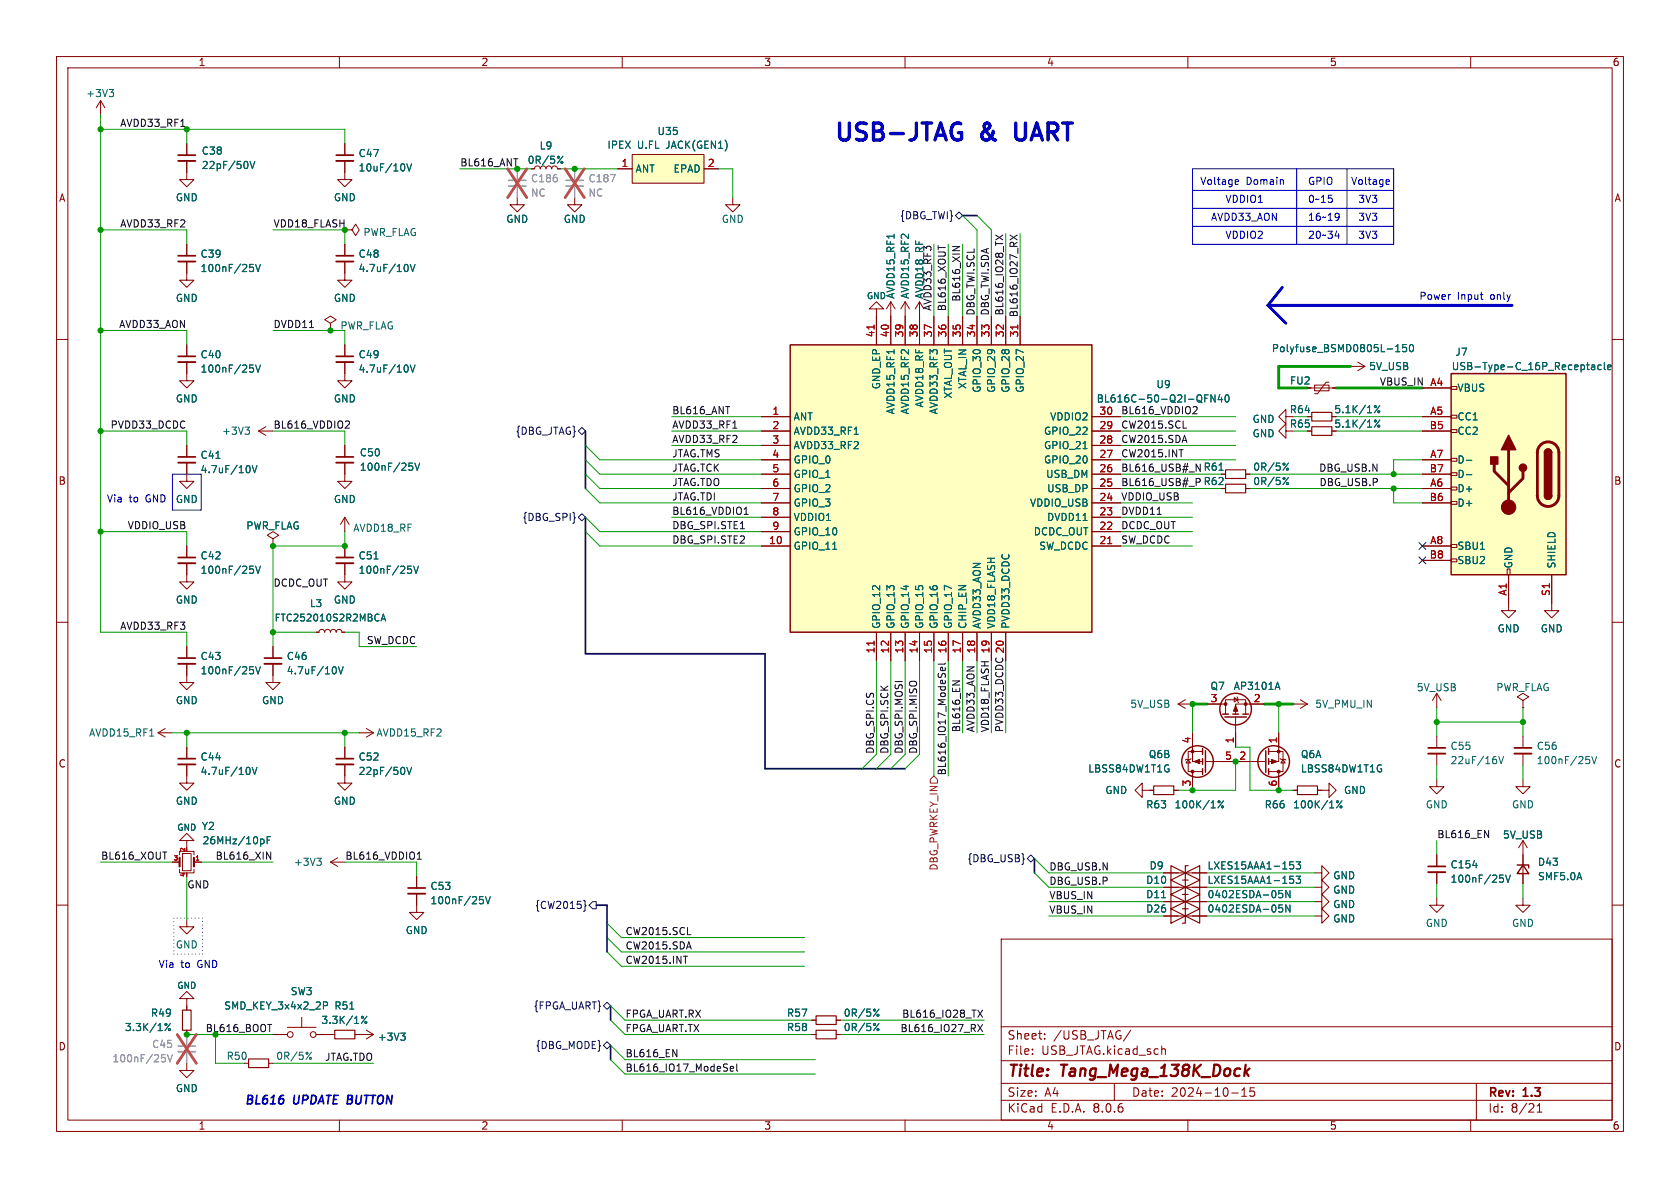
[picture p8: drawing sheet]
<svg xmlns="http://www.w3.org/2000/svg" width="297mm" height="210mm" viewBox="0 0 297 210" stroke-linecap="round" stroke-linejoin="round" font-family="sans-serif">
<defs><g id="words">
<g font-size="4.2" fill="#0000c2">
<text x="147.3" y="25.2">USB-JTAG</text>
<text x="173.7" y="25.2">&amp;</text>
<text x="180.9" y="25.2">UART</text>
</g>
<g font-size="2.8" fill="#840000">
<text x="178" y="190.9">Title:</text>
<text x="187.7" y="190.9">Tang_Mega_138K_Dock</text>
</g>
<g font-size="2.1" fill="#840000">
<text x="178" y="184">Sheet:</text>
<text x="186.2" y="184">/USB_JTAG/</text>
<text x="178" y="186.7">File:</text>
<text x="184.1" y="186.7">USB_JTAG.kicad_sch</text>
<text x="178" y="196.9">KiCad</text>
<text x="178" y="194.1">Size:</text>
<text x="184.7" y="194.1">A4</text>
<text x="185.7" y="196.9">E.D.A.</text>
<text x="193.3" y="196.9">8.0.6</text>
<text x="200" y="194.1">Date:</text>
<text x="207" y="194.1">2024-10-15</text>
<text x="263" y="194.3">Rev:</text>
<text x="263" y="196.9">Id:</text>
<text x="267.1" y="196.9">8/21</text>
<text x="269.4" y="194.3">1.3</text>
</g>
<g font-size="2.1" fill="#0000c2">
<text x="43.2" y="195.3">BL616</text>
<text x="51.9" y="195.3">UPDATE BUTTON</text>
</g>
<g font-size="1.8" fill="#840000">
<text x="35" y="11.9">1</text>
<text x="85" y="11.9">2</text>
<text x="135" y="11.9">3</text>
<text x="185" y="11.9">4</text>
<text x="235" y="11.9">5</text>
<text x="285" y="11.9">6</text>
<text x="10.3" y="35.9">A</text>
<text x="285.3" y="35.9">A</text>
<text x="228" y="68.2">FU2</text>
<text x="235.8" y="73.3">5.1K/1%</text>
<text x="235.8" y="75.8">5.1K/1%</text>
<text x="10.3" y="85.9">B</text>
<text x="285.3" y="85.9">B</text>
<text x="10.3" y="135.9">C</text>
<text x="285.3" y="135.9">C</text>
<text x="10.3" y="185.9">D</text>
<text x="285.3" y="185.9">D</text>
<text x="35" y="199.9">1</text>
<text x="85" y="199.9">2</text>
<text x="135" y="199.9">3</text>
<text x="185" y="199.9">4</text>
<text x="235" y="199.9">5</text>
<text x="285" y="199.9">6</text>
</g>
<g font-size="1.8" fill="#006464">
<text x="15.1" y="17.4">+3V3</text>
<text x="35.6" y="27.5">C38</text>
<text x="63.3" y="28">C47</text>
<text x="93.2" y="29.2">0R/5%</text>
<text x="95.3" y="26.6">L9</text>
<text x="107.3" y="26.5">IPEX</text>
<text x="112.7" y="26.5">U.FL</text>
<text x="116.1" y="24.1">U35</text>
<text x="117.9" y="26.5">JACK(GEN1)</text>
<text x="31" y="35.8">GND</text>
<text x="35.6" y="30.1">22pF/50V</text>
<text x="58.9" y="35.8">GND</text>
<text x="63.3" y="30.5">10uF/10V</text>
<text x="112.3" y="30.7">ANT</text>
<text x="119" y="30.7">EPAD</text>
<text x="64.1" y="41.9">PWR_FLAG</text>
<text x="89.4" y="39.6">GND</text>
<text x="99.6" y="39.6">GND</text>
<text x="127.5" y="39.6">GND</text>
<text x="35.4" y="45.8">C39</text>
<text x="63.3" y="45.8">C48</text>
<text x="31" y="53.6">GND</text>
<text x="35.4" y="48.3">100nF/25V</text>
<text x="58.9" y="53.6">GND</text>
<text x="63.3" y="48.3">4.7uF/10V</text>
<text x="158.3" y="52.9" transform="rotate(-90 158.3 52.9)">AVDD15_RF1</text>
<text x="160.9" y="52.9" transform="rotate(-90 160.9 52.9)">AVDD15_RF2</text>
<text x="163.4" y="53" transform="rotate(-90 163.4 53)">AVDD18_RF</text>
<text x="60.1" y="58.4">PWR_FLAG</text>
<text x="35.4" y="63.5">C40</text>
<text x="63.3" y="63.5">C49</text>
<text x="224.7" y="62.5">Polyfuse_BSMD0805L-150</text>
<text x="241.9" y="65.6">5V_USB</text>
<text x="256.6" y="65.6">USB-Type-C_16P_Receptacle</text>
<text x="257.2" y="63.1">J7</text>
<text x="31" y="71.3">GND</text>
<text x="35.4" y="66.1">100nF/25V</text>
<text x="58.9" y="71.3">GND</text>
<text x="63.3" y="66.1">4.7uF/10V</text>
<text x="155.8" y="68.9" transform="rotate(-90 155.8 68.9)">GND_EP</text>
<text x="168.5" y="70.6" transform="rotate(-90 168.5 70.6)">XTAL_OUT</text>
<text x="171" y="68.9" transform="rotate(-90 171 68.9)">XTAL_IN</text>
<text x="173.6" y="69.5" transform="rotate(-90 173.6 69.5)">GPIO_30</text>
<text x="176.1" y="69.5" transform="rotate(-90 176.1 69.5)">GPIO_29</text>
<text x="178.7" y="69.5" transform="rotate(-90 178.7 69.5)">GPIO_28</text>
<text x="181.2" y="69.5" transform="rotate(-90 181.2 69.5)">GPIO_27</text>
<text x="193.8" y="71.4">BL616C-50-Q2I-QFN40</text>
<text x="204.3" y="68.8">U9</text>
<text x="257.6" y="69.4">VBUS</text>
<text x="39.2" y="77.1">+3V3</text>
<text x="140.2" y="74.5">ANT</text>
<text x="140.2" y="77.1">AVDD33_RF1</text>
<text x="158.3" y="73.3" transform="rotate(-90 158.3 73.3)">AVDD15_RF1</text>
<text x="160.9" y="73.3" transform="rotate(-90 160.9 73.3)">AVDD15_RF2</text>
<text x="163.4" y="72.1" transform="rotate(-90 163.4 72.1)">AVDD18_RF</text>
<text x="166" y="73.3" transform="rotate(-90 166 73.3)">AVDD33_RF3</text>
<text x="184.5" y="77.1">GPIO_22</text>
<text x="185.6" y="74.5">VDDIO2</text>
<text x="221.3" y="75">GND</text>
<text x="221.3" y="77.5">GND</text>
<text x="227.9" y="73.3">R64</text>
<text x="227.9" y="75.8">R65</text>
<text x="257.6" y="74.5">CC1</text>
<text x="257.6" y="77.1">CC2</text>
<text x="35.4" y="83.9">4.7uF/10V</text>
<text x="35.4" y="81.3">C41</text>
<text x="63.5" y="80.9">C50</text>
<text x="63.5" y="83.4">100nF/25V</text>
<text x="140.2" y="79.6">AVDD33_RF2</text>
<text x="140.2" y="82.1">GPIO_0</text>
<text x="184.5" y="82.1">GPIO_20</text>
<text x="184.5" y="79.6">GPIO_21</text>
<text x="212.7" y="83.4">R61</text>
<text x="221.5" y="83.4">0R/5%</text>
<text x="257.6" y="82.1">D-</text>
<text x="31" y="89.1">GND</text>
<text x="58.9" y="89.1">GND</text>
<text x="140.2" y="84.7">GPIO_1</text>
<text x="140.2" y="87.2">GPIO_2</text>
<text x="140.2" y="89.8">GPIO_3</text>
<text x="182" y="89.8">VDDIO_USB</text>
<text x="184.8" y="84.7">USB_DM</text>
<text x="185" y="87.2">USB_DP</text>
<text x="212.7" y="86">R62</text>
<text x="221.5" y="86">0R/5%</text>
<text x="257.6" y="87.2">D+</text>
<text x="257.6" y="89.8">D+</text>
<text x="257.6" y="84.7">D-</text>
<text x="43.4" y="93.8">PWR_FLAG</text>
<text x="62.3" y="94.2">AVDD18_RF</text>
<text x="140.2" y="92.3">VDDIO1</text>
<text x="140.2" y="94.8">GPIO_10</text>
<text x="182.7" y="94.8">DCDC_OUT</text>
<text x="185" y="92.3">DVDD11</text>
<text x="35.4" y="99.1">C42</text>
<text x="35.4" y="101.6">100nF/25V</text>
<text x="63.3" y="99.1">C51</text>
<text x="63.3" y="101.6">100nF/25V</text>
<text x="140.2" y="97.4">GPIO_11</text>
<text x="183.6" y="97.4">SW_DCDC</text>
<text x="257.6" y="97.4">SBU1</text>
<text x="257.6" y="99.9">SBU2</text>
<text x="267.6" y="100.6" transform="rotate(-90 267.6 100.6)">GND</text>
<text x="275.2" y="100.6" transform="rotate(-90 275.2 100.6)">SHIELD</text>
<text x="31" y="106.9">GND</text>
<text x="58.9" y="106.9">GND</text>
<text x="155.8" y="111.3" transform="rotate(-90 155.8 111.3)">GPIO_12</text>
<text x="158.3" y="111.3" transform="rotate(-90 158.3 111.3)">GPIO_13</text>
<text x="160.9" y="111.3" transform="rotate(-90 160.9 111.3)">GPIO_14</text>
<text x="163.4" y="111.3" transform="rotate(-90 163.4 111.3)">GPIO_15</text>
<text x="166" y="111.3" transform="rotate(-90 166 111.3)">GPIO_16</text>
<text x="168.5" y="111.3" transform="rotate(-90 168.5 111.3)">GPIO_17</text>
<text x="171" y="111.3" transform="rotate(-90 171 111.3)">CHIP_EN</text>
<text x="173.6" y="111.3" transform="rotate(-90 173.6 111.3)">AVDD33_AON</text>
<text x="176.1" y="111.3" transform="rotate(-90 176.1 111.3)">VDD18_FLASH</text>
<text x="178.7" y="111.3" transform="rotate(-90 178.7 111.3)">PVDD33_DCDC</text>
<text x="264.7" y="112">GND</text>
<text x="272.3" y="112">GND</text>
<text x="35.4" y="116.9">C43</text>
<text x="35.4" y="119.4">100nF/25V</text>
<text x="50.6" y="119.4">4.7uF/10V</text>
<text x="50.6" y="116.9">C46</text>
<text x="31" y="124.7">GND</text>
<text x="46.2" y="124.7">GND</text>
<text x="199.7" y="125.3">5V_USB</text>
<text x="213.9" y="122.1">Q7</text>
<text x="218" y="122.1">AP3101A</text>
<text x="232.4" y="125.3">5V_PMU_IN</text>
<text x="250.4" y="122.4">5V_USB</text>
<text x="264.4" y="122.4">PWR_FLAG</text>
<text x="15.7" y="130.4">AVDD15_RF1</text>
<text x="66.5" y="130.4">AVDD15_RF2</text>
<text x="35.4" y="137.2">4.7uF/10V</text>
<text x="35.4" y="134.7">C44</text>
<text x="63.3" y="137.2">22pF/50V</text>
<text x="63.3" y="134.7">C52</text>
<text x="192.3" y="136.8">LBSS84DW1T1G</text>
<text x="203" y="134.2">Q6B</text>
<text x="229.9" y="136.8">LBSS84DW1T1G</text>
<text x="229.9" y="134.2">Q6A</text>
<text x="256.3" y="132.8">C55</text>
<text x="256.3" y="135.3">22uF/16V</text>
<text x="271.6" y="132.8">C56</text>
<text x="271.6" y="135.3">100nF/25V</text>
<text x="31" y="142.5">GND</text>
<text x="58.9" y="142.5">GND</text>
<text x="195.3" y="140.6">GND</text>
<text x="202.5" y="143.1">R63</text>
<text x="207.5" y="143.1">100K/1%</text>
<text x="223.5" y="143.1">R66</text>
<text x="228.5" y="143.1">100K/1%</text>
<text x="237.5" y="140.6">GND</text>
<text x="252" y="143.1">GND</text>
<text x="267.2" y="143.1">GND</text>
<text x="35.6" y="146.9">Y2</text>
<text x="35.7" y="149.5">26MHz/10pF</text>
<text x="265.6" y="148.4">5V_USB</text>
<text x="51.9" y="153.3">+3V3</text>
<text x="203.1" y="153.9">D9</text>
<text x="213.4" y="153.9">LXES15AAA1-153</text>
<text x="235.6" y="155.6">GND</text>
<text x="256.3" y="153.7">C154</text>
<text x="271.8" y="153.3">D43</text>
<text x="271.8" y="155.8">SMF5.0A</text>
<text x="76" y="157.5">C53</text>
<text x="76" y="160.1">100nF/25V</text>
<text x="202.5" y="159">D11</text>
<text x="202.5" y="156.4">D10</text>
<text x="202.5" y="161.5">D26</text>
<text x="213.4" y="156.4">LXES15AAA1-153</text>
<text x="213.4" y="159">0402ESDA-05N</text>
<text x="213.4" y="161.5">0402ESDA-05N</text>
<text x="235.6" y="160.7">GND</text>
<text x="235.6" y="158.2">GND</text>
<text x="256.3" y="156.2">100nF/25V</text>
<text x="31" y="167.9">GND</text>
<text x="71.6" y="165.3">GND</text>
<text x="235.6" y="163.3">GND</text>
<text x="252" y="164.1">GND</text>
<text x="267.2" y="164.1">GND</text>
<text x="26.6" y="179.9">R49</text>
<text x="39.5" y="178.7">SMD_KEY_3x4x2_2P</text>
<text x="51.3" y="176.1">SW3</text>
<text x="59" y="178.7">R51</text>
<text x="139" y="179.9">R57</text>
<text x="149.1" y="179.9">0R/5%</text>
<text x="22" y="182.5">3.3K/1%</text>
<text x="56.7" y="181.2">3.3K/1%</text>
<text x="66.7" y="184.2">+3V3</text>
<text x="139" y="182.5">R58</text>
<text x="149.1" y="182.5">0R/5%</text>
<text x="40" y="187.6">R50</text>
<text x="48.7" y="187.6">0R/5%</text>
<text x="31" y="193.3">GND</text>
</g>
<g font-size="1.8" fill="#0f0f0f">
<text x="21.1" y="22.5">AVDD33_RF1</text>
<text x="81.3" y="29.5">BL616_ANT</text>
<text x="21.1" y="40.3">AVDD33_RF2</text>
<text x="48.3" y="40.3">VDD18_FLASH</text>
<text x="169.8" y="53.4" transform="rotate(-90 169.8 53.4)">BL616_XIN</text>
<text x="21" y="58.1">AVDD33_AON</text>
<text x="48.3" y="58.1">DVDD11</text>
<text x="164.8" y="55.1" transform="rotate(-90 164.8 55.1)">AVDD33_RF3</text>
<text x="167.3" y="55.1" transform="rotate(-90 167.3 55.1)">BL616_XOUT</text>
<text x="172.4" y="55.9" transform="rotate(-90 172.4 55.9)">DBG_TWI.SCL</text>
<text x="174.9" y="55.9" transform="rotate(-90 174.9 55.9)">DBG_TWI.SDA</text>
<text x="177.5" y="55.9" transform="rotate(-90 177.5 55.9)">BL616_IO28_TX</text>
<text x="180" y="56.2" transform="rotate(-90 180 56.2)">BL616_IO27_RX</text>
<text x="243.8" y="68.2">VBUS_IN</text>
<text x="19.5" y="75.9">PVDD33_DCDC</text>
<text x="48.3" y="75.9">BL616_VDDIO2</text>
<text x="118.7" y="73.3">BL616_ANT</text>
<text x="118.7" y="75.9">AVDD33_RF1</text>
<text x="198.1" y="73.3">BL616_VDDIO2</text>
<text x="198.1" y="75.9">CW2015.SCL</text>
<text x="118.7" y="78.4">AVDD33_RF2</text>
<text x="118.7" y="80.9">JTAG.TMS</text>
<text x="118.7" y="83.5">JTAG.TCK</text>
<text x="198.1" y="78.4">CW2015.SDA</text>
<text x="198.1" y="83.5">BL616_USB#_N</text>
<text x="198.1" y="80.9">CW2015.INT</text>
<text x="233.1" y="83.5">DBG_USB.N</text>
<text x="118.7" y="88.6">JTAG.TDI</text>
<text x="118.7" y="86">JTAG.TDO</text>
<text x="198.1" y="86">BL616_USB#_P</text>
<text x="198.1" y="88.6">VDDIO_USB</text>
<text x="233.2" y="86">DBG_USB.P</text>
<text x="22.5" y="93.6">VDDIO_USB</text>
<text x="118.7" y="91.1">BL616_VDDIO1</text>
<text x="118.7" y="93.6">DBG_SPI.STE1</text>
<text x="198.1" y="91.1">DVDD11</text>
<text x="198.1" y="93.6">DCDC_OUT</text>
<text x="118.7" y="96.2">DBG_SPI.STE2</text>
<text x="198.1" y="96.2">SW_DCDC</text>
<text x="48.3" y="103.8">DCDC_OUT</text>
<text x="21.1" y="111.4">AVDD33_RF3</text>
<text x="64.7" y="114">SW_DCDC</text>
<text x="169.8" y="129.5" transform="rotate(-90 169.8 129.5)">BL616_EN</text>
<text x="172.4" y="129.5" transform="rotate(-90 172.4 129.5)">AVDD33_AON</text>
<text x="174.9" y="129.5" transform="rotate(-90 174.9 129.5)">VDD18_FLASH</text>
<text x="177.5" y="129.5" transform="rotate(-90 177.5 129.5)">PVDD33_DCDC 20</text>
<text x="154.6" y="133.4" transform="rotate(-90 154.6 133.4)">DBG_SPI.CS</text>
<text x="157.1" y="133.4" transform="rotate(-90 157.1 133.4)">DBG_SPI.SCK</text>
<text x="159.7" y="133.4" transform="rotate(-90 159.7 133.4)">DBG_SPI.MOSI</text>
<text x="162.2" y="133.4" transform="rotate(-90 162.2 133.4)">DBG_SPI.MISO</text>
<text x="167.3" y="137.2" transform="rotate(-90 167.3 137.2)">BL616_IO17_ModeSel</text>
<text x="254" y="148.2">BL616_EN</text>
<text x="17.8" y="152.1">BL616_XOUT</text>
<text x="38" y="152.1">BL616_XIN</text>
<text x="61" y="152.1">BL616_VDDIO1</text>
<text x="185.4" y="154">DBG_USB.N</text>
<text x="33" y="157.1">GND</text>
<text x="185.4" y="156.5">DBG_USB.P</text>
<text x="185.4" y="159">VBUS_IN</text>
<text x="185.4" y="161.6">VBUS_IN</text>
<text x="110.5" y="165.4">CW2015.SCL</text>
<text x="110.5" y="167.9">CW2015.SDA</text>
<text x="110.5" y="170.5">CW2015.INT</text>
<text x="110.5" y="180">FPGA_UART.RX</text>
<text x="159.4" y="180">BL616_IO28_TX</text>
<text x="110.5" y="182.5">FPGA_UART.TX</text>
<text x="159.1" y="182.5">BL616_IO27_RX</text>
<text x="57.4" y="187.6">JTAG.TDO</text>
<text x="110.5" y="189.5">BL616_IO17_ModeSel</text>
<text x="110.5" y="187">BL616_EN</text>
</g>
<g font-size="1.8" fill="#a90000">
<text x="109.8" y="29.6">1</text>
<text x="125" y="29.6">2</text>
<text x="154.7" y="59.7" transform="rotate(-90 154.7 59.7)">41</text>
<text x="157.2" y="59.7" transform="rotate(-90 157.2 59.7)">40</text>
<text x="159.8" y="59.7" transform="rotate(-90 159.8 59.7)">39</text>
<text x="162.3" y="59.7" transform="rotate(-90 162.3 59.7)">38</text>
<text x="164.8" y="59.7" transform="rotate(-90 164.8 59.7)">37</text>
<text x="167.4" y="59.7" transform="rotate(-90 167.4 59.7)">36</text>
<text x="169.9" y="59.7" transform="rotate(-90 169.9 59.7)">35</text>
<text x="172.5" y="59.7" transform="rotate(-90 172.5 59.7)">34</text>
<text x="175" y="59.7" transform="rotate(-90 175 59.7)">33</text>
<text x="177.5" y="59.7" transform="rotate(-90 177.5 59.7)">32</text>
<text x="180.1" y="59.7" transform="rotate(-90 180.1 59.7)">31</text>
<text x="252.7" y="68.3">A4</text>
<text x="136.5" y="73.4">1</text>
<text x="136.5" y="75.9">2</text>
<text x="194.3" y="75.9">29</text>
<text x="194.3" y="73.4">30</text>
<text x="252.7" y="75.9">B5</text>
<text x="252.7" y="73.4">A5</text>
<text x="136.5" y="78.5">3</text>
<text x="136.5" y="81">4</text>
<text x="136.5" y="83.6">5</text>
<text x="194.3" y="83.6">26</text>
<text x="194.3" y="81">27</text>
<text x="194.3" y="78.5">28</text>
<text x="252.7" y="83.6">B7</text>
<text x="252.7" y="81">A7</text>
<text x="136.5" y="86.1">6</text>
<text x="136.5" y="88.6">7</text>
<text x="194.3" y="88.6">24</text>
<text x="194.3" y="86.1">25</text>
<text x="252.7" y="88.6">B6</text>
<text x="252.7" y="86.1">A6</text>
<text x="136.5" y="91.2">8</text>
<text x="136.5" y="93.7">9</text>
<text x="194.3" y="93.7">22</text>
<text x="194.3" y="91.2">23</text>
<text x="135.8" y="96.3">10</text>
<text x="194.3" y="96.3">21</text>
<text x="252.7" y="98.8">B8</text>
<text x="252.7" y="96.3">A8</text>
<text x="266.4" y="105.4" transform="rotate(-90 266.4 105.4)">A1</text>
<text x="274.1" y="105.5" transform="rotate(-90 274.1 105.5)">S1</text>
<text x="154.7" y="115.6" transform="rotate(-90 154.7 115.6)">11</text>
<text x="157.2" y="115.6" transform="rotate(-90 157.2 115.6)">12</text>
<text x="159.8" y="115.6" transform="rotate(-90 159.8 115.6)">13</text>
<text x="162.3" y="115.6" transform="rotate(-90 162.3 115.6)">14</text>
<text x="164.8" y="115.6" transform="rotate(-90 164.8 115.6)">15</text>
<text x="167.4" y="115.6" transform="rotate(-90 167.4 115.6)">16</text>
<text x="169.9" y="115.6" transform="rotate(-90 169.9 115.6)">17</text>
<text x="172.5" y="115.6" transform="rotate(-90 172.5 115.6)">18</text>
<text x="175" y="115.6" transform="rotate(-90 175 115.6)">19</text>
<text x="177.5" y="115.6" transform="rotate(-90 177.5 115.6)">20</text>
<text x="213.9" y="124.2">3</text>
<text x="221.5" y="124.2">2</text>
<text x="210.6" y="131.5" transform="rotate(-90 210.6 131.5)">4</text>
<text x="218.2" y="131.5" transform="rotate(-90 218.2 131.5)">1</text>
<text x="225.8" y="131.5" transform="rotate(-90 225.8 131.5)">1</text>
<text x="216.5" y="134.4">5</text>
<text x="219" y="134.4">2</text>
<text x="210.6" y="139.1" transform="rotate(-90 210.6 139.1)">3</text>
<text x="225.8" y="139.1" transform="rotate(-90 225.8 139.1)">6</text>
</g>
<g font-size="1.8" fill="#989898">
<text x="93.8" y="32.4">C186</text>
<text x="93.8" y="35">NC</text>
<text x="103.9" y="32.4">C187</text>
<text x="103.9" y="35">NC</text>
<text x="26.8" y="185.5">C45</text>
<text x="19.8" y="188">100nF/25V</text>
</g>
<g font-size="1.8" fill="#0000c2">
<text x="212.1" y="32.8">Voltage</text>
<text x="216.5" y="35.9">VDDIO1</text>
<text x="220.3" y="32.8">Domain</text>
<text x="231.1" y="35.9">0~15</text>
<text x="231.1" y="32.8">GPIO</text>
<text x="238.8" y="32.8">Voltage</text>
<text x="240" y="35.9">3V3</text>
<text x="214" y="39.1">AVDD33_AON</text>
<text x="231.1" y="39.1">16~19</text>
<text x="240" y="39.1">3V3</text>
<text x="216.5" y="42.3">VDDIO2</text>
<text x="231.1" y="42.3">20~34</text>
<text x="240" y="42.3">3V3</text>
<text x="250.8" y="53.1">Power</text>
<text x="257.6" y="53.1">Input</text>
<text x="263.6" y="53.1">only</text>
<text x="18.8" y="88.9">Via</text>
<text x="22.8" y="88.9">to</text>
<text x="25.9" y="88.9">GND</text>
<text x="27.9" y="171.2">Via</text>
<text x="32" y="171.2">to</text>
<text x="35" y="171.2">GND</text>
</g>
<g font-size="1.8" fill="#000084">
<text x="159" y="39">{DBG_TWI}</text>
<text x="91.1" y="77.1">{DBG_JTAG}</text>
<text x="92.3" y="92.3">{DBG_SPI}</text>
<text x="170.9" y="152.6">{DBG_USB}</text>
<text x="94.5" y="160.9">{CW2015}</text>
<text x="94.3" y="178.7">{FPGA_UART}</text>
<text x="94.6" y="185.6">{DBG_MODE}</text>
</g>
<text font-size="1.8" fill="#725600" x="166" y="154" transform="rotate(-90 166 154)">DBG_PWRKEY_IN</text>
<text font-size="1.8" fill="#009600" x="36.3" y="182.5">BL616_BOOT</text>
<g font-size="1.7" fill="#006464">
<text x="54.7" y="107.5">L3</text>
<text x="48.4" y="110.1">FTC252010S2R2MBCA</text>
</g>
<g font-size="1.5" fill="#006464">
<text x="153.1" y="53.1">GND</text>
<text x="31.2" y="147.1">GND</text>
<text x="31.2" y="175">GND</text>
</g>
<g font-size="1.1" fill="#a90000">
<text x="30.6" y="152.1">3</text>
<text x="32.8" y="155.1" transform="rotate(-90 32.8 155.1)">4</text>
<text x="32.8" y="150.7" transform="rotate(-90 32.8 150.7)">2</text>
<text x="34.4" y="152.1">1</text>
</g>
</g></defs>
<g fill="none" stroke="#840000" stroke-width=".18">
<path d="M10 10h277v190h-277zM12 12h273v186h-273zM17.8 17.8l-.8 1.3M17.8 17.8v2.5M17.8 17.8l.7 1.3M60 10v2M110 10v2M160 10v2M210 10v2M260 10v2M10 60h2M33 46.2v3.3h1.3l-1.3 1.3-1.3-1.3h1.3"/>
<path d="M33 43.2v2M154.9 54.6h1.3l-1.3-1.3-1.2 1.3h1.2v1.3M157.5 53.3l-.8 1.3M157.5 53.3v2.6M157.5 53.3l.7 1.3M160 53.3l-.7 1.3M160 53.3v2.6M160 53.3l.8 1.3M162.6 53.3l-.8 1.3M162.6 53.3v2.6M162.6 53.3l.7 1.3M285 60h2"/>
<path d="M33 64v3.3h1.3l-1.3 1.3-1.3-1.3h1.3M33 61v2M61 66v1.3h1.2l-1.2 1.3-1.3-1.3h1.3M61 78.7v2.1M227.3 73.7v1.2l-1.2-1.2 1.2-1.3v1.3h1.3M61 99.6v3.3h-1.3l1.3 1.2 1.2-1.2h-1.2M61 91.4l.7 1.3M61 81.8v2M61 91.4v2.6M61 96.5v2.1M61 91.4l-.8 1.3M10 110h2"/>
<path d="M55.9 111.8h.5l.1-.4 .4-.1 .4 .1 .1 .4 .2-.4 .3-.1 .4 .1 .1 .4 .2-.4 .3-.1 .4 .1 .1 .4 .2-.4 .3-.1 .4 .1 .2 .4h.5M266.7 106.7v1.3h-1.3l1.3 1.2 1.3-1.2h-1.3M274.3 106.7v1.3h-1.3l1.3 1.2 1.3-1.2h-1.3M285 110h2M201.9 139.7v-1.3l-1.2 1.3 1.2 1.3v-1.3h2.1M207.5 139.7h.8M210.1 134.2l.3 .7h-.7zM210.6 134.1l-.2 .1h-.7l-.2 .2M210.8 129.5v5.1h1.8M210.8 136.4v3.3M212.6 132.8h-2.5v3.6h2.5M213.1 134.6h5.3"/>
<path d="M254 122.6v2.5M254 130.2v2M254 133.2v2.1M254 122.6l.8 1.2M254 122.6l-.8 1.2M269.2 137.8v1.3h1.3l-1.3 1.2-1.2-1.2h1.2M269.2 123.8l1.1-.6-1.1-.6-1 .6 1 .6v1.3M269.2 125.1h.1M269.2 130.2v2M269.2 133.2v2.1M10 160h2M30.5 152.4h1.2"/>
<path d="M31.7 151.1v-.6h2.6v.6M31.7 153.7v.6h2.6v-.6M32.3 150.9h1.5v3h-1.5zM33 148.6h1.3l-1.3-1.3-1.3 1.3h1.3v1.3M34.3 152.4h1.3M58.4 152.4l1.3 .8M58.4 152.4h2.6M59.7 151.6l-1.3 .8M205.7 154.3h7.7M205.7 159.4h7.7M205.7 156.8h7.7M285 160h2"/>
<path d="M177 166h108v32h-108zM58.4 182.9h.8M60 198v2M62.7 182.9h.8M110 198v2M160 198v2M177 194.5h108M177 191.5h108M177 187.5h108M177 181.5h108M182.5 186.3v.1M182.5 185.5v.1"/>
<path d="M184.7 183.6v.1M184.7 182.8v.1M197 191.5v3M199.9 182.1l-1.3 2M205.4 184.9v1.5M205.4 185.5l.2-.1 .4 .1v.9M210 198v2M217.7 193.2h1.2M219.5 193.8h.9M219.5 192.7l.5-.4v1.5M221.7 192.3h-.7v.7l.2-.1h.5l.1 .3-.1 .5-.2 .1-.5-.1M260 198v2"/>
<path d="M261 191.5v6.5M271.7 196.6h.9M271.7 195.5l.5-.4v1.5"/>
</g>
<path d="M220.9 188.9l-.9 .7" fill="none" stroke="#840000" stroke-width=".4"/>
<g fill="none" stroke="#006464" stroke-width=".18">
<path d="M19.3 15.8h.8l-.4 .5M19.8 16.3l.3 .2v.3l-.3 .3M44.2 46.7h.6M44.6 47.2l.2 .3v.3l-.2 .2M45.2 46.7l.4 1.3 .4-1.3M158.1 41.4v.7M44.2 64.5h.6M44.6 65l.2 .2v.3l-.2 .3M45.2 64.5l.4 1.3 .4-1.3M66.1 98.8h.7M72.3 81.9h.6M72.7 82.3l.3 .3v.3l-.3 .2"/>
<path d="M73.3 81.9l.5 1.2 .4-1.2M67.4 109.8l.4-1.2 .4 1.2M67.5 109.4h.6M72.1 100.1h.6M72.5 100.6l.3 .2v.3l-.3 .2M73.1 100.1l.5 1.2 .4-1.2M206.4 135.9h.3l-.1 .5M264.5 134.3v.6M265 133.7l.4 1.3 .4-1.3M280.4 133.7h.6M280.8 134.2l.2 .3v.3l-.2 .2M281.4 133.7l.4 1.3 .5-1.3"/>
<path d="M46.2 148.3h.2l.3 .3-.1 .4-.4 .2M47.2 148.5h.5M47.8 147.9h-.6v1.3M56 151.7h.8l-.4 .5M56.6 152.2l.2 .2v.3l-.2 .3M205.3 158.7h.8M216.3 141.5l-1 1.3M226.1 157.4h.6M226.2 157.9h.3l.3 .3-.1 .4-.5 .1M228 152.3h.7M228 157.4v1.3l-.7-1.3v1.3M228 154.9h.7"/>
<path d="M228.5 152.8l.2 .3v.3l-.2 .2M228.5 155.4l.2 .2v.3l-.2 .3M229.1 152.3h.8l-.4 .5 .4 .1v.6l-.2 .1-.6-.1M229.1 154.9h.8l-.4 .5 .4 .1v.5l-.2 .2-.6-.2M61.8 178.4h.8M64.9 179.6l-1 1.3"/>
<circle cx="215.5" cy="141.7" r=".18"/>
<circle cx="216.1" cy="142.6" r=".18"/>
<circle cx="64.1" cy="179.8" r=".18"/>
<circle cx="64.7" cy="180.7" r=".18"/>
</g>
<path d="M31.5 46.2h3M31.5 64h3M59.4 99.6h3.1M59.4 81.8h3.1M252.5 133.2h3M267.7 133.2h3.1" fill="none" stroke="#840000" stroke-width=".33"/>
<path d="M31.5 45.2h3M31.5 63h3M59.4 98.6h3.1M59.4 80.8h3.1M252.5 132.2h3M267.7 132.2h3.1" fill="none" stroke="#840000" stroke-width=".3"/>
<g fill="none" stroke="#840000" stroke-width=".25">
<path d="M212.6 132.3v1.1M212.6 134.1v1M212.6 135.9v1M213.1 132.7v3.8"/>
<circle cx="211.7" cy="134.6" r="2.79"/>
</g>
<g fill="#840000" stroke="#840000" stroke-width=".18">
<path d="M211.1 134.6l1-.4v.8z"/>
<circle cx="210.8" cy="132.8" r=".25"/>
<circle cx="210.8" cy="136.4" r=".25"/>
</g>
<path d="M204 138.9h3.5v1.6h-3.5zM207 153l2.5 1.3-2.5 1.3zM207 158.1l2.5 1.3-2.5 1.3zM207 155.6l2.5 1.2-2.5 1.3zM209.5 154.3l2.6-1.3v2.6zM209.5 159.4l2.6-1.3v2.6zM209.5 156.8l2.6-1.2v2.5zM210.1 153h-.6v2.6h-.5M210.1 158.1h-.6v2.6h-.5M210.1 155.6h-.6v2.5h-.5M59.2 182.1h3.5v1.5h-3.5z" fill="none" stroke="#840000" stroke-width=".2"/>
<path d="M31.7 151.6v1.6M34.3 151.6v1.6" fill="none" stroke="#840000" stroke-width=".38"/>
<path d="M139.7 61h53.3v50.8h-53.3z" fill="#ffffc2"/>
<path d="M139.7 61h53.3v50.8h-53.3z" fill="none" stroke="#840000" stroke-width=".25"/>
<g fill="none" stroke="#840000" stroke-width=".18">
<path d="M33 30.5v1.3h1.3l-1.3 1.2-1.3-1.2h1.3M61 25.4v2M61 28.4v2.1M91.4 34.9v1.3h1.3l-1.3 1.3-1.2-1.3h1.2M58.4 57.2l1-.7-1-.6-1 .6 1 .7v1.2M58.4 58.4h.1M61 46.2v3.3h1.2l-1.2 1.3-1.3-1.3h1.3M61 40.6h1.2l.7-1 .6 1-.6 1.1-.7-1.1M61 43.2v2M154.9 55.9v5.1M157.5 55.9v5.1M160 55.9v5.1"/>
<path d="M162.6 55.9v5.1M165.1 55.9v5.1M167.6 55.9v5.1M170.2 55.9v5.1M172.7 55.9v5.1M175.3 55.9v5.1M177.8 55.9v5.1M180.3 55.9v5.1M61 61v2M61 64v2M134.6 73.7h5.1M134.6 76.2h5.1"/>
<path d="M134.6 78.7h5.1M193 73.7h5.1M193 76.2h5.1M193 78.7h5.1M231.1 73.7h.8M134.6 96.5h5.1M134.6 94h5.1M134.6 91.4h5.1M134.6 88.9h5.1M134.6 86.4h5.1M134.6 83.8h5.1M134.6 81.3h5.1"/>
<path d="M193 96.5h5.1M193 94h5.1M193 91.4h5.1M193 88.9h5.1M193 86.4h5.1M193 83.8h5.1M193 81.3h5.1M154.9 111.8v5M157.5 111.8v5M160 111.8v5M162.6 111.8v5M165.1 111.8v5"/>
<path d="M167.6 111.8v5M170.2 111.8v5M172.7 111.8v5M175.3 111.8v5M177.8 111.8v5M233.7 139.7h1.2v-1.3l1.3 1.3-1.3 1.3v-1.3M232.4 154.3h1.3v-1.3l1.2 1.3-1.2 1.3v-1.3M33 176.5h1.3l-1.3-1.2-1.3 1.2h1.3v2.1M33 162.6v1.2h1.3l-1.3 1.3-1.3-1.3h1.3M53.3 179.8v1.8M205.7 161.9h7.7M232.4 161.9h1.3v-1.2l1.2 1.2-1.2 1.3v-1.3"/>
<path d="M33 188v1.2h-1.3l1.3 1.3 1.3-1.3h-1.3M33 182.1v.8M43.2 188h.7M47.5 188h.8M48.3 182.9h2.5M50.8 181.6h5.1M55.9 182.9h2.5"/>
<circle cx="51.3" cy="182.9" r=".51"/>
<circle cx="55.4" cy="182.9" r=".51"/>
</g>
<g fill="none" stroke="#006464" stroke-width=".18">
<path d="M71.5 29.2v.8M71.9 29l.4 1.2 .5-1.2M72 46.8l.2 .4-.2 .7M72.5 46.7l.5 1.3 .4-1.3M72 64.6l.2 .4-.2 .7M72.5 64.5l.5 1.3 .4-1.3M151 76.8h.7M158.1 61.8v.7M191.5 79.3h.7M213 70.4h.4M213 69.8h.6M214.8 69.8v1.3l-.7-1.3v1.3"/>
<path d="M215.7 69.7l-.3 .9h.7M216 70.2v.9M216.7 69.9l.2-.1a.68 .68 0 0 1 .4 .6 .68 .68 0 0 1-.4 .7l-.2-.2-.1-.3zM243.9 71.7l-.9 1.3M147.2 97.1h.7M226.1 160h.6M228 160v1.2l-.7-1.2v1.2M57.2 177.1h.5l.2 .3-.1 .3-.6 .1M226.2 160.4h.3l.3 .3-.1 .5h-.5M30.1 180.9l-.9 1.3M55.1 186l-1 1.3"/>
<circle cx="243.1" cy="71.9" r=".18"/>
<circle cx="243.8" cy="72.8" r=".18"/>
<circle cx="29.3" cy="181.1" r=".18"/>
<circle cx="29.9" cy="182" r=".18"/>
<circle cx="54.9" cy="187.1" r=".18"/>
</g>
<path d="M154.5 57.5v.7M179.9 57.5v.7M195.8 96.1h.7M154.5 113.3v.8" fill="none" stroke="#a90000" stroke-width=".18"/>
<path d="M231.9 72.9h3.6v1.5h-3.6zM32.3 178.6h1.5v3.5h-1.5zM207 160.7l2.5 1.2-2.5 1.3zM209.5 161.9l2.6-1.2v2.5zM210.1 160.7h-.6v2.5h-.5M43.9 187.2h3.6v1.5h-3.6z" fill="none" stroke="#840000" stroke-width=".2"/>
<path d="M59.4 28.4h3.1M59.4 46.2h3.1M59.4 64h3.1" fill="none" stroke="#840000" stroke-width=".33"/>
<path d="M59.4 27.4h3.1M59.4 45.2h3.1M59.4 63h3.1" fill="none" stroke="#840000" stroke-width=".3"/>
<path d="M100.1 32.9h3M31.5 185.9h3" fill="none" stroke="#a1a1a1" stroke-width=".33"/>
<path d="M100.1 31.9h3M31.5 184.9h3" fill="none" stroke="#a1a1a1" stroke-width=".3"/>
<path d="M101.6 29.8v2.1M101.6 32.9v2M33 182.9v2M33 185.9v2.1" fill="none" stroke="#a1a1a1" stroke-width=".18"/>
<path d="M107.9 30.9h.9l-.6 1.2M28.6 186.4h.6M29 186.9l.3 .3v.3l-.3 .2M29.6 186.4l.4 1.3 .5-1.3" fill="none" stroke="#989898" stroke-width=".18"/>
<path d="M99.9 29.8l3.4 5.1M103.3 29.8l-3.4 5.1M31.3 182.9l3.4 5.1M34.7 182.9l-3.4 5.1" fill="none" stroke="#e65255" stroke-width=".46"/>
<path d="M111.8 27.3h12.7v5.1h-12.7z" fill="#ffffc2"/>
<g fill="none" stroke="#840000" stroke-width=".18">
<path d="M33 25.4v2M33 28.4v2.1M61 30.5v1.3h1.2l-1.2 1.2-1.3-1.2h1.3M94 29.8h.5l.1-.3 .4-.2 .4 .2 .1 .3 .2-.3 .3-.2 .4 .2 .1 .3 .2-.3 .3-.2 .4 .2 .1 .3 .2-.3 .3-.2 .4 .2 .2 .3h.5M101.6 34.9v1.3h1.3l-1.3 1.3-1.3-1.3h1.3M109.2 29.8h2.6M111.8 27.3h12.7v5.1h-12.7zM124.5 29.8h2.5M129.5 34.9v1.3h1.3l-1.3 1.3-1.2-1.3h1.2M33 78.7v2.1M45.7 76.2l1.3 .8M45.7 76.2h2.6"/>
<path d="M47 75.4l-1.3 .8M231.1 68.6h5.1M232.4 68.1h2.5v1h-2.5zM234.9 67.6h-.5l-1.5 2h-.5M238.8 64.8h2.5M240 64l1.3 .8M241.3 64.8l-1.3 .7M33 81.8v3.3h1.3l-1.3 1.3-1.3-1.3h1.3M33 96.5v2.1M33 99.6v2M61 83.8v1.3h1.2l-1.2 1.3-1.3-1.3h1.3M215.9 86.4h.8"/>
<path d="M215.9 83.8h.8M220.2 86.4h.8M220.2 83.8h.8M33 117.3v3.4h1.3l-1.3 1.2-1.3-1.2h1.3M33 114.3v2M48.3 117.3v3.4h-1.3l1.3 1.2 1.2-1.2h-1.2M48.3 114.3v2M27.9 129.5h2.6M27.9 129.5l1.3 .8M29.2 128.8l-1.3 .7M33 135.1v3.3h1.3l-1.3 1.3-1.3-1.3h1.3M33 132.1v2"/>
<path d="M61 135.1v3.3h1.2l-1.2 1.3-1.3-1.3h1.3M61 132.1v2M63.5 129.5h2.5M64.8 128.8l1.2 .7M66 129.5l-1.2 .8M208.3 124.5l1.2 .7M208.3 124.5h2.5M209.5 123.7l-1.2 .8M213.4 124.5h3.3M216.7 126.2v-2.5h3.5v2.5M218.2 123.3l.6 .4-.6 .4zM218.4 126.7v5.4"/>
<path d="M218.4 134.6h5.4M218.7 123.2l.1 .1v.8l.1 .1M223.5 124.5h-5.1v1.7M224.3 132.8h2.5v3.6h-2.5M226.1 129.5v5.1h-1.8M226.1 136.4v3.3M226.3 134.1l.1 .1h.8l.1 .2M226.8 134.2l.4 .7h-.8zM228.6 124.5h2.5M228.6 139.7h.8M229.9 123.7l1.2 .8M231.1 124.5l-1.2 .7"/>
<path d="M232.9 139.7h.8M254 137.8v1.3h1.3l-1.3 1.2-1.3-1.2h1.3M73.7 158v3.3h1.2l-1.2 1.3-1.3-1.3h1.3M73.7 154.9v2.1M232.4 159.4h1.3v-1.3l1.2 1.3-1.2 1.3v-1.3M232.4 156.8h1.3v-1.2l1.2 1.2-1.2 1.3v-1.3M254 158.8v1.2h1.3l-1.3 1.3-1.3-1.3h1.3M254 151.1v2.1M254 154.2v2M269.2 158.8v1.2h1.3l-1.3 1.3-1.2-1.3h1.2M269.2 148.6v7.6M269.2 148.6l.8 1.3"/>
<path d="M269.2 148.6l-.7 1.3M63.5 182.9h2.5M64.8 182.1l1.2 .8M66 182.9l-1.2 .7M143.5 182.9h.8M143.5 180.3h.8M147.8 182.9h.8M147.8 180.3h.8"/>
</g>
<path d="M31.5 28.4h3M31.5 81.8h3M31.5 99.6h3M31.5 117.3h3M46.7 117.3h3.1M31.5 135.1h3M59.4 135.1h3.1M72.1 158h3.1M252.5 154.2h3" fill="none" stroke="#840000" stroke-width=".33"/>
<path d="M31.5 27.4h3M31.5 80.8h3M31.5 98.6h3M31.5 116.3h3M46.7 116.3h3.1M31.5 134.1h3M59.4 134.1h3.1M72.1 157h3.1M252.5 153.2h3" fill="none" stroke="#840000" stroke-width=".3"/>
<g fill="none" stroke="#006464" stroke-width=".18">
<path d="M43.8 28.8v.8M44.2 28.5l.4 1.3 .4-1.3M99.5 27.6l-1 1.3M43.3 75.5h.8l-.4 .5M43.9 76l.2 .2v.3l-.2 .3M246.7 62.2h.8M246.7 61.3l.4-.4v1.3M248.6 60.9h-.6v.6l.1-.1h.5l.1 .2-.1 .5-.2 .1-.4-.1M249.3 61l.2-.1a.68 .68 0 0 1 .4 .6 .68 .68 0 0 1-.4 .7l-.2-.1-.1-.4zM38.2 81h.7M44 82.4l.2 .4-.2 .7M44.6 82.3l.4 1.3 .4-1.3"/>
<path d="M215.5 83.1h.7M227.8 84.4l-1 1.3M227.8 81.9l-1 1.2M44.2 117.9h.6M44.2 100.1h.6M44.6 118.3l.2 .3v.3l-.2 .2M44.6 100.6l.2 .2v.3l-.2 .2M45.2 117.9l.4 1.2 .4-1.2M45.2 100.1l.4 1.2 .4-1.2M59.3 117.9l.2 .4-.2 .8M59.8 117.9l.5 1.2 .4-1.2M26.5 130.1h.7"/>
<path d="M44 135.7l.2 .4-.2 .7M44.6 135.6l.4 1.3 .4-1.3M71.5 135.9v.8M71.9 135.6l.4 1.3 .5-1.3M225.5 121.5h.7M225.8 120.6l.5 1.3M244 135.9h.3l-.1 .5M84.8 158.5h.6M85.2 159l.3 .2v.3l-.3 .3M85.8 158.5l.5 1.3 .4-1.3M237.2 141.5l-.9 1.3M260.4 153h.8"/>
<path d="M265.1 154.7h.6M265.6 155.2l.2 .2v.3l-.2 .3M266.2 154.7l.4 1.3 .4-1.3M155.4 178.4l-1 1.2M70.8 182.6h.8l-.4 .5M71.4 183.1l.2 .2v.4l-.2 .2M155.4 180.9l-1 1.3"/>
<circle cx="99.3" cy="28.7" r=".18"/>
<circle cx="227.6" cy="83" r=".18"/>
<circle cx="227.6" cy="85.5" r=".18"/>
<circle cx="236.5" cy="141.7" r=".18"/>
<circle cx="237.1" cy="142.6" r=".18"/>
<circle cx="155.2" cy="179.5" r=".18"/>
<circle cx="155.2" cy="182" r=".18"/>
</g>
<g fill="none" stroke="#840000" stroke-width=".25">
<path d="M216.2 126.2h1M216.5 126.7h3.8M217.9 126.2h1M219.7 126.2h1M223.8 132.7v3.8M224.3 132.3v1.1M224.3 134.1v1M224.3 135.9v1M268.2 152.9h2.1v.5M269.2 152.9l1.1 1.5h-2.1z"/>
<circle cx="218.4" cy="125.3" r="2.79"/>
<circle cx="225.2" cy="134.6" r="2.79"/>
</g>
<g fill="#840000" stroke="#840000" stroke-width=".18">
<path d="M218.4 124.7l.4 1h-.7z"/>
<path d="M224.8 134.2l1 .4-1 .4z"/>
<circle cx="220.2" cy="124.5" r=".25"/>
<circle cx="216.7" cy="124.5" r=".25"/>
<circle cx="226.1" cy="132.8" r=".25"/>
<circle cx="226.1" cy="136.4" r=".25"/>
</g>
<path d="M89.9 32.9h3.1" fill="none" stroke="#a1a1a1" stroke-width=".33"/>
<path d="M89.9 31.9h3.1" fill="none" stroke="#a1a1a1" stroke-width=".3"/>
<path d="M91.4 29.8v2.1M91.4 32.9v2" fill="none" stroke="#a1a1a1" stroke-width=".18"/>
<path d="M89.8 29.8l3.3 5.1M93.1 29.8l-3.3 5.1" fill="none" stroke="#e65255" stroke-width=".46"/>
<path d="M216.7 85.6h3.5v1.5h-3.5zM216.7 83.1h3.5v1.5h-3.5zM229.4 138.9h3.5v1.6h-3.5zM144.3 179.6h3.5v1.5h-3.5zM144.3 182.1h3.5v1.5h-3.5z" fill="none" stroke="#840000" stroke-width=".2"/>
<path d="M256.5 66h20.4v35.6h-20.4z" fill="#ffffc2"/>
<g fill="none" stroke="#840000" stroke-width=".18">
<path d="M33 25.4v2M33 28.4v2.1M61 25.4v2M61 28.4v2.1M94 29.8h.5M98.6 29.8h.5M109.2 29.8h2.6M124.5 29.8h2.5M33 43.2v2M33 46.2v2.1M61 43.2v2M61 46.2v2.1"/>
<path d="M154.9 55.9v5.1M157.5 55.9v5.1M160 55.9v5.1M162.6 55.9v5.1M165.1 55.9v5.1M167.6 55.9v5.1M170.2 55.9v5.1M172.7 55.9v5.1M175.3 55.9v5.1M177.8 55.9v5.1M180.3 55.9v5.1M33 61v2"/>
<path d="M33 64v2M33 78.7v2.1M61 61v2M61 64v2M61 78.7v2.1M134.6 73.7h5.1M134.6 76.2h5.1M134.6 78.7h5.1M193 73.7h5.1M193 76.2h5.1M193 78.7h5.1M227.3 76.2v1.3l-1.2-1.3 1.2-1.3v1.3h1.3"/>
<path d="M231.1 73.7h.8M231.1 76.2h.8M235.6 68.6h.6M251.5 68.6h5M251.5 73.7h5M251.5 76.2h5M256.5 75.9h1.1v.6h-1.1zM256.5 73.4h1.1v.5h-1.1zM256.5 68.3h1.1v.5h-1.1zM33 99.6v3.3h1.3l-1.3 1.2-1.3-1.2h1.3M33 81.8v2M33 96.5v2.1"/>
<path d="M48.3 95.3l1-.7-1-.6-1.1 .6 1.1 .7v1.2M48.3 96.5h.1M61 81.8v2M61 96.5v2.1M61 99.6v2M134.6 86.4h5.1M134.6 81.3h5.1M134.6 96.5h5.1M134.6 88.9h5.1M134.6 83.8h5.1M134.6 94h5.1M134.6 91.4h5.1"/>
<path d="M193 86.4h5.1M193 81.3h5.1M193 96.5h5.1M193 88.9h5.1M193 83.8h5.1M193 94h5.1M193 91.4h5.1M215.9 86.4h.8M215.9 83.8h.8M220.2 86.4h.8M220.2 83.8h.8M251.5 86.4h5"/>
<path d="M251.5 81.3h5M251.5 96.5h5M251.5 88.9h5M251.5 83.8h5M251.5 99.1h5M256.5 98.8h1.1v.5h-1.1zM256.5 96.3h1.1v.5h-1.1zM256.5 88.6h1.1v.6h-1.1zM256.5 86.1h1.1v.5h-1.1zM256.5 83.6h1.1v.5h-1.1zM256.5 81h1.1v.5h-1.1zM33 114.3v2"/>
<path d="M33 117.3v2.1M48.3 114.3v2M48.3 117.3v2.1M55.9 111.8h.5M60.5 111.8h.5M154.9 111.8v5M157.5 111.8v5M160 111.8v5M162.6 111.8v5M165.1 111.8v5M167.6 111.8v5M170.2 111.8v5"/>
<path d="M172.7 111.8v5M175.3 111.8v5M177.8 111.8v5M266.4 100.6h.6v1h-.6zM266.7 101.6v5.1M274.3 101.6v5.1M33 132.1v2M33 135.1v2.1M61 132.1v2M61 135.1v2.1M203.2 139.7h.8M207.5 139.7h.8"/>
<path d="M210.8 129.5v2.6M210.8 137.2v2.5M213.4 124.5h2.5M215.9 134.6h5.1M218.4 129.5v2.6M221 124.5h2.5M226.1 129.5v2.6M226.1 137.2v2.5M228.6 139.7h.8M232.9 139.7h.8M30.5 152.4h1.2M34.3 152.4h1.3"/>
<path d="M73.7 154.9v2.1M73.7 158v2M205.7 154.3h2.6M205.7 159.4h2.6M205.7 156.8h2.6M210.8 154.3h2.6M210.8 159.4h2.6M210.8 156.8h2.6M254 151.1v2.1M254 154.2v2M269.2 151.1v1.8M269.2 154.4v1.8"/>
<path d="M33 177.8v.8M205.7 161.9h2.6M210.8 161.9h2.6M33 182.1v.8M48.3 182.9h2.5M55.9 182.9h3.3M62.7 182.9h.8M143.5 182.9h.8M143.5 180.3h.8M147.8 182.9h.8M147.8 180.3h.8"/>
</g>
<path d="M256.5 66h20.4v35.6h-20.4zM273 87.6a.64 .64 0 0 0 .7 .7 .64 .64 0 0 0 .6-.7M273 80a.64 .64 0 0 1 .7-.6 .64 .64 0 0 1 .6 .6" fill="none" stroke="#840000" stroke-width=".25"/>
<path d="M266.7 79.5v10.2M272.3 78.7a1.91 1.91 0 0 1 2.1-.4 1.91 1.91 0 0 1 1.2 1.7v7.6a1.91 1.91 0 0 1-1.9 1.9 1.91 1.91 0 0 1-1.9-1.9v-7.7l.2-.7zM264.2 82v1.3l2.5 2.6M269.2 83.3v1.3l-2.5 2.5" fill="none" stroke="#840000" stroke-width=".51"/>
<g fill="#840000" stroke="#840000" stroke-width=".25">
<path d="M273 87.6h1.3a.64 .64 0 0 1-.6 .7 .64 .64 0 0 1-.7-.7z"/>
<path d="M273 80h1.3v7.6h-1.3z"/>
<path d="M273.2 79.6a.64 .64 0 0 1 .7-.2 .64 .64 0 0 1 .4 .6h-1.3z"/>
<path d="M266.7 77l1.3 2.5h-2.6z"/>
<path d="M263.5 80.8h1.3v1.2h-1.3z"/>
<circle cx="269.2" cy="82.7" r=".63"/>
</g>
<circle cx="266.7" cy="89.7" r="1.27" fill="#840000" stroke="#840000" stroke-width=".18"/>
<g fill="none" stroke="#006464" stroke-width=".18">
<path d="M43.8 28.8v.8M44.2 28.5l.4 1.3 .4-1.3M71.5 29.2v.8M71.9 29l.4 1.2 .5-1.2M99.5 27.6l-1 1.3M44.2 46.7h.6M44.6 47.2l.2 .3v.3l-.2 .2M45.2 46.7l.4 1.3 .4-1.3M72 46.8l.2 .4-.2 .7M72.5 46.7l.5 1.3 .4-1.3M158.1 41.4v.7M44.2 64.5h.6"/>
<path d="M44.6 65l.2 .2v.3l-.2 .3M45.2 64.5l.4 1.3 .4-1.3M72 64.6l.2 .4-.2 .7M72.5 64.5l.5 1.3 .4-1.3M151 76.8h.7M158.1 61.8v.7M191.5 79.3h.7M213 70.4h.4M213 69.8h.6M214.8 69.8v1.3l-.7-1.3v1.3M215.7 69.7l-.3 .9h.7M216 70.2v.9"/>
<path d="M216.7 69.9l.2-.1a.68 .68 0 0 1 .4 .6 .68 .68 0 0 1-.4 .7l-.2-.2-.1-.3zM243.9 74.2l-.9 1.3M243.9 71.7l-.9 1.3M246.7 62.2h.8M246.7 61.3l.4-.4v1.3M248.6 60.9h-.6v.6l.1-.1h.5l.1 .2-.1 .5-.2 .1-.4-.1M249.3 61l.2-.1a.68 .68 0 0 1 .4 .6 .68 .68 0 0 1-.4 .7l-.2-.1-.1-.4zM281.4 64.6h.5v.7M281.9 64.8l-.4 .1-.2 .1 .2 .3h.4M283.1 64.6l-.4-.1-.2 .2 .1 .6h.5M283.6 64.1v1.1l.2 .1M284.2 64.9l.6-.1v-.2l-.4-.1-.2 .2 .1 .6h.5"/>
<path d="M38.2 81h.7M44 82.4l.2 .4-.2 .7M44.6 82.3l.4 1.3 .4-1.3M66.1 98.8h.7M72.3 81.9h.6M72.7 82.3l.3 .3v.3l-.3 .2M73.3 81.9l.5 1.2 .4-1.2M147.2 97.1h.7M215.5 83.1h.7M227.8 84.4l-1 1.3M227.8 81.9l-1 1.2M259.2 81.4h1"/>
<path d="M259.2 83.9h1M44.2 100.1h.6M44.2 117.9h.6M44.6 100.6l.2 .2v.3l-.2 .2M44.6 118.3l.2 .3v.3l-.2 .2M45.2 100.1l.4 1.2 .4-1.2M45.2 117.9l.4 1.2 .4-1.2M59.3 117.9l.2 .4-.2 .8M59.8 117.9l.5 1.2 .4-1.2M67.4 109.8l.4-1.2 .4 1.2M67.5 109.4h.6M72.1 100.1h.6"/>
<path d="M72.5 100.6l.3 .2v.3l-.3 .2M73.1 100.1l.5 1.2 .4-1.2M44 135.7l.2 .4-.2 .7M44.6 135.6l.4 1.3 .4-1.3M71.5 135.9v.8M71.9 135.6l.4 1.3 .5-1.3M206.4 135.9h.3l-.1 .5M225.5 121.5h.7M225.8 120.6l.5 1.3M244 135.9h.3l-.1 .5M46.2 148.3h.2l.3 .3-.1 .4-.4 .2M47.2 148.5h.5"/>
<path d="M47.8 147.9h-.6v1.3M84.8 158.5h.6M85.2 159l.3 .2v.3l-.3 .3M85.8 158.5l.5 1.3 .4-1.3M205.3 158.7h.8M216.3 141.5l-1 1.3M226.1 157.4h.6M226.1 160h.6M226.2 157.9h.3l.3 .3-.1 .4-.5 .1M228 152.3h.7M228 157.4v1.3l-.7-1.3v1.3M228 160v1.2l-.7-1.2v1.2"/>
<path d="M228 154.9h.7M228.5 152.8l.2 .3v.3l-.2 .2M228.5 155.4l.2 .2v.3l-.2 .3M229.1 152.3h.8l-.4 .5 .4 .1v.6l-.2 .1-.6-.1M229.1 154.9h.8l-.4 .5 .4 .1v.5l-.2 .2-.6-.2M237.2 141.5l-.9 1.3M260.4 153h.8M265.1 154.7h.6M265.6 155.2l.2 .2v.3l-.2 .3M266.2 154.7l.4 1.3 .4-1.3M57.2 177.1h.5l.2 .3-.1 .3-.6 .1M61.8 178.4h.8"/>
<path d="M64.9 179.6l-1 1.3M155.4 178.4l-1 1.2M226.2 160.4h.3l.3 .3-.1 .5h-.5M30.1 180.9l-.9 1.3M70.8 182.6h.8l-.4 .5M71.4 183.1l.2 .2v.4l-.2 .2M155.4 180.9l-1 1.3"/>
<circle cx="99.3" cy="28.7" r=".18"/>
<circle cx="243.1" cy="74.4" r=".18"/>
<circle cx="243.1" cy="71.9" r=".18"/>
<circle cx="243.8" cy="75.3" r=".18"/>
<circle cx="243.8" cy="72.8" r=".18"/>
<circle cx="227.6" cy="83" r=".18"/>
<circle cx="227.6" cy="85.5" r=".18"/>
<circle cx="215.5" cy="141.7" r=".18"/>
<circle cx="216.1" cy="142.6" r=".18"/>
<circle cx="236.5" cy="141.7" r=".18"/>
<circle cx="237.1" cy="142.6" r=".18"/>
<circle cx="64.1" cy="179.8" r=".18"/>
<circle cx="155.2" cy="179.5" r=".18"/>
<circle cx="29.3" cy="181.1" r=".18"/>
<circle cx="29.9" cy="182" r=".18"/>
<circle cx="64.7" cy="180.7" r=".18"/>
<circle cx="155.2" cy="182" r=".18"/>
</g>
<path d="M231.9 75.4h3.6v1.6h-3.6z" fill="none" stroke="#840000" stroke-width=".2"/>
<path d="M165.1 137.2l.6 .6v.6h-1.2v-.6z" fill="none" stroke="#725600" stroke-width=".18"/>
<g fill="none" stroke="#000084" stroke-width=".18">
<path d="M168.9 38.1l.6-.6 .7 .6-.7 .6zM102.2 76.2l.7-.6 .6 .6-.6 .6zM101.6 91.5h.1l-.1 .1M102.9 90.8l.6 .6-.6 .7-.7-.7zM250.9 98.5l1.2 1.2M250.9 95.9l1.2 1.2M252.1 98.5l-1.2 1.2M252.1 95.9l-1.2 1.2M103.2 159.1l.2 .2v.6l.2 .2-.2 .2v.6l-.2 .2M104.8 159.4h.6v1.3h-.6l-.7-.7zM181.6 151.8l.6-.7 .7 .7-.7 .6zM106.7 177.8l.6-.6 .6 .6-.6 .6z"/>
<path d="M106.7 184.8l.6-.6 .6 .6-.6 .6z"/>
</g>
<g fill="none" stroke="#0f0f0f" stroke-width=".18">
<path d="M32 22.3h.7M90.8 28.1h.7M165.9 43.4v.7M168.4 43.6h1.3l-1.3 .7M176 41.6l1.3 .8M177.3 41.6l-1.3 .8M178.6 41.6l1.2 .8M179.8 41.6l-1.2 .8M61.2 74.4l.5 .1 .1 .3-.8 .9h.8M128.3 71.9h.7M129.5 75.7h.8M208.4 79.5h.8"/>
<path d="M209.2 75.7h.6M209.4 77l.4 1.2M211.6 72v.4l-.7 .7h.7M130.9 93.5h.7M131.5 90.9h.8M131.7 90l.2-.3v1.2M211.5 84.6h.4l.3 .2-.1 .4h-.6M211.5 82l.7 1.3v-1.3M167.1 118v.4l-.2 .2-.6-.1v-.5l.3-.1 .1 .7M167.1 117.2l-.2 .2h-1M168.4 120.4h1.3l-1.3 .7M28.8 150.6h.7"/>
<path d="M47.1 150.6l.8 1.3v-1.3M73.8 151.9h.7M73.9 150.9l.2-.3v1.3M262.4 146.8l.8 1.3v-1.3M120.8 169h.7M121.5 165.2h.6M121.8 166.5l.4 1.3M172.9 178.6l.8 1.2M173.7 178.6l-.8 1.2M47.3 181.1h.7M118.9 185.5l.8 1.3v-1.3M129.1 188.9l.6-.1-.1-.2-.3-.1-.2 .2 .1 .6h.4"/>
<path d="M130.2 188.1v1.1l.2 .2M172.9 181.1l.8 1.3M173.7 181.1l-.8 1.3"/>
</g>
<g fill="none" stroke="#0000c2" stroke-width=".18">
<path d="M210.8 29.8h35.6v13.4h-35.6zM210.8 36.8h35.6M210.8 33.7h35.6M218.5 31.8h.4l.1 .3-.6 .1M218.9 32.5l-.4 .1M226.8 31.8l.1 .8M229.2 29.8v13.4M236.6 37.7l.1 .1a1.07 1.07 0 0 1-.1 1M236.7 38.2l-.1 .2M238.1 29.8v13.4M245.2 31.8h.4v.3l-.6 .1M245.6 32.5l-.4 .1"/>
<path d="M210.8 40h35.6M236 41.7h.8M261.7 52.1h.5M262.1 52.9h.1M30.5 83.8h5.1v6.4h-5.1z"/>
</g>
<path d="M169.4 23.5h.6v1l-.1 .1M179.6 21.8v2.4l.1 .3" fill="none" stroke="#0000c2" stroke-width=".6"/>
<path d="M224.2 54h43.1M224.2 54l3.1 3.2M226.7 50.8l-2.5 3.2" fill="none" stroke="#0000c2" stroke-width=".51"/>
<path d="M30.7 168.7h5.1M30.7 162.3v6.4M35.8 162.3h-5.1M35.8 168.7v-6.4" fill="none" stroke="#0000c2" stroke-width=".18" stroke-dasharray="0 .6"/>
<path d="M170.2 38.1h2.5M103.5 76.2v10.2M103.5 91.4v24.2h31.8v20.3h24.7M182.9 151.8v2.5M105.4 160h1.9v8.3M107.9 177.8v2.5M107.9 184.8v2.5" fill="none" stroke="#000084" stroke-width=".3"/>
<g fill="none" stroke="#009600" stroke-width=".18">
<path d="M17.8 22.9h43.2v2.5M17.8 20.3v91.5h15.2v2.5M33 22.9v2.5M81.3 29.8h12.7M99.1 29.8h10.1M127 29.8h2.5v5.1M170.2 38.1l2.5 2.5v15.3M172.7 38.1l2.6 2.5v15.3M17.8 40.6h15.2v2.6M17.8 58.4h15.2v2.6M48.3 40.6h12.7v2.6M48.3 58.4h12.7v2.6"/>
<path d="M165.1 43.2v12.7M167.6 43.2v12.7M170.2 43.2v12.7M177.8 41.3v14.6M180.3 41.3v14.6M17.8 76.2h15.2v2.5M48.3 76.2h12.7v2.5M103.5 78.7l2.5 2.6h28.6M118.7 76.2h15.9M118.7 78.7h15.9M118.7 73.7h15.9M198.1 76.2h20.3"/>
<path d="M198.1 78.7h20.3M198.1 73.7h20.3M236.2 76.2h15.3M236.2 73.7h15.3M17.8 94h15.2v2.5M61 94v2.5h-12.7v17.8M103.5 94l2.5 2.5h28.6M103.5 91.4l2.5 2.6h28.6M103.5 81.3l2.5 2.5h28.6M103.5 83.8l2.5 2.6h28.6M103.5 86.4l2.5 2.5h28.6M118.7 91.4h15.9"/>
<path d="M198.1 96.5h12.7M198.1 94h12.7M198.1 81.3h20.3M198.1 83.8h17.8M198.1 86.4h17.8M198.1 91.4h12.7M198.1 88.9h12.7M221 83.8h30.5M221 86.4h30.5M246.4 86.4v2.5h5.1M251.5 81.3h-5.1v2.5M48.3 111.8h7.6"/>
<path d="M61 111.8h2.5v2.5h10.2M154.9 116.8v16.6l-2.5 2.5M157.5 116.8v16.6l-2.6 2.5M160 116.8v16.6l-2.5 2.5M162.6 116.8v16.6l-2.6 2.5M165.1 116.8v20.4M167.6 116.8v20.4M170.2 116.8v12.7M172.7 116.8v12.7M175.3 116.8v12.7M177.8 116.8v12.7M30.5 129.5h33"/>
<path d="M33 129.5v2.6M61 129.5v2.6M210.8 124.5v5M218.4 134.6v5.1h-10.1M218.4 132.1h2.6v7.6h7.6M226.1 124.5v5M254 125.1v5.1M254 135.3v2.5M254 127.6h15.2M269.2 125.1v5.1M269.2 135.3v2.5M17.8 152.4h12.7"/>
<path d="M33 154.9v7.7M35.6 152.4h12.7M61 152.4h12.7v2.5M182.9 154.3l2.5 2.5h20.3M182.9 151.8l2.5 2.5h20.3M185.4 159.4h20.3M213.4 156.8h19M213.4 154.3h19M213.4 159.4h19M254 148.6v2.5M254 156.2v2.6M269.2 156.2v2.6"/>
<path d="M107.3 168.3l2.6 2.5h32.3M107.3 165.7l2.6 2.6h32.3M107.3 163.2l2.6 2.5h32.3M107.9 177.8l2.6 2.5h33M185.4 161.9h20.3M213.4 161.9h19M33 182.9h15.3M38.1 182.9v5.1h5.1M48.3 188h17.7M107.9 184.8l2.6 2.5h33.6M107.9 187.3l2.6 2.6h33.6M107.9 180.3l2.6 2.6h33"/>
<path d="M148.6 182.9h25.4M148.6 180.3h25.4"/>
</g>
<path d="M236.2 68.6h15.3M238.8 64.8h-12.7v3.8h5M210.8 124.5h2.6M223.5 124.5h5.1" fill="none" stroke="#009600" stroke-width=".51"/>
<path d="M154.5 57.5v.7M179.9 57.5v.7M195.8 96.1h.7M154.5 113.3v.8" fill="none" stroke="#a90000" stroke-width=".18"/>
<path d="M91.4 29.8v2.1M91.4 32.9v2M101.6 29.8v2.1M101.6 32.9v2M33 182.9v2M33 185.9v2.1" fill="none" stroke="#a1a1a1" stroke-width=".18"/>
<path d="M89.8 29.8l3.3 5.1M93.1 29.8l-3.3 5.1M99.9 29.8l3.4 5.1M103.3 29.8l-3.4 5.1M31.3 182.9l3.4 5.1M34.7 182.9l-3.4 5.1" fill="none" stroke="#e65255" stroke-width=".46"/>
<path d="M107.9 30.9h.9l-.6 1.2M28.6 186.4h.6M29 186.9l.3 .3v.3l-.3 .2M29.6 186.4l.4 1.3 .5-1.3" fill="none" stroke="#989898" stroke-width=".18"/>
<g fill="#009600" stroke="#009600" stroke-width=".18">
<circle cx="210.8" cy="124.5" r=".46"/>
<circle cx="210.8" cy="139.7" r=".46"/>
<circle cx="226.1" cy="124.5" r=".46"/>
<circle cx="218.4" cy="134.6" r=".46"/>
<circle cx="246.4" cy="83.8" r=".46"/>
<circle cx="246.4" cy="86.4" r=".46"/>
<circle cx="226.1" cy="139.7" r=".46"/>
<circle cx="254" cy="127.6" r=".46"/>
<circle cx="269.2" cy="127.6" r=".46"/>
<circle cx="61" cy="40.6" r=".46"/>
<circle cx="91.4" cy="29.8" r=".46"/>
<circle cx="58.4" cy="58.4" r=".46"/>
<circle cx="61" cy="129.5" r=".46"/>
<circle cx="61" cy="96.5" r=".46"/>
<circle cx="48.3" cy="111.8" r=".46"/>
<circle cx="17.8" cy="94" r=".46"/>
<circle cx="48.3" cy="96.5" r=".46"/>
<circle cx="33" cy="129.5" r=".46"/>
<circle cx="101.6" cy="29.8" r=".46"/>
<circle cx="33" cy="182.9" r=".46"/>
<circle cx="17.8" cy="40.6" r=".46"/>
<circle cx="17.8" cy="22.9" r=".46"/>
<circle cx="33" cy="22.9" r=".46"/>
<circle cx="17.8" cy="76.2" r=".46"/>
<circle cx="17.8" cy="58.4" r=".46"/>
</g>
<use href="#words"/>
</svg>
